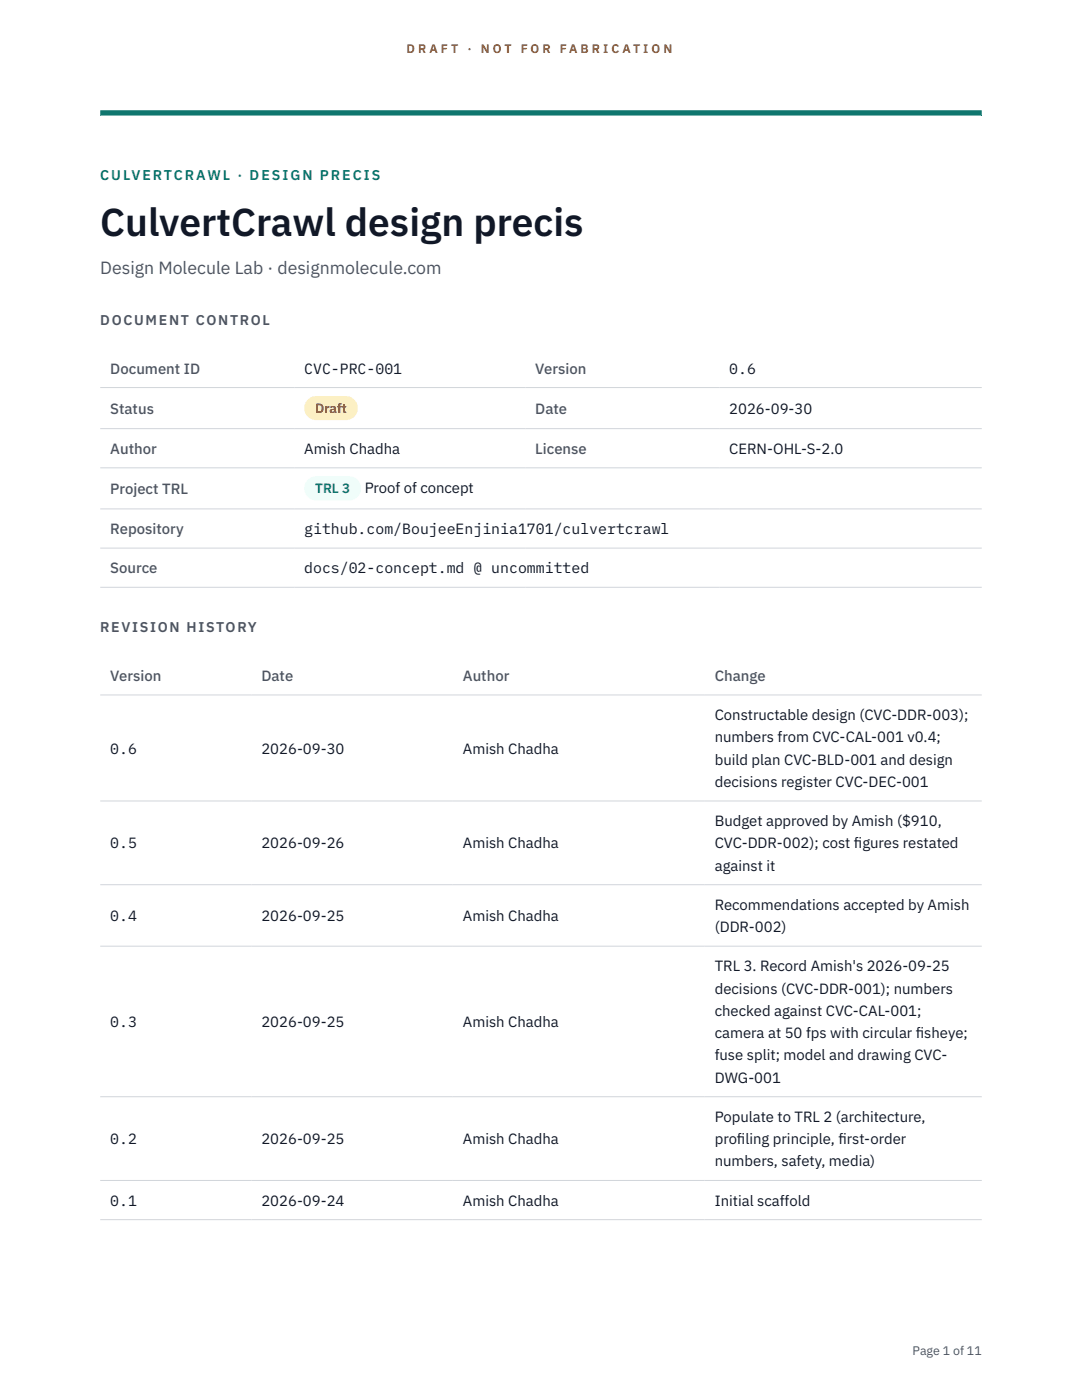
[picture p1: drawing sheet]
<svg xmlns="http://www.w3.org/2000/svg" width="216mm" height="279mm" viewBox="0 0 216 279" stroke-linecap="round" stroke-linejoin="round" font-family="sans-serif">
<defs><g id="words">
<text font-size="7.8" fill="#111827" x="20" y="47.1">CulvertCrawl design precis</text>
<text font-size="3.5" fill="#4b5563" x="20" y="54.6">Design Molecule Lab · designmolecule.com</text>
<g font-size="3" fill="#4b5563">
<text x="22" y="74.5">Document ID</text>
<text x="106.8" y="74.5">Version</text>
<text x="22" y="82.6">Status</text>
<text x="106.8" y="82.6">Date</text>
<text x="22" y="90.6">Author</text>
<text x="106.8" y="90.6">License</text>
<text x="22" y="98.6">Project TRL</text>
<text x="22" y="106.6">Repository</text>
<text x="22" y="114.4">Source</text>
<text x="22" y="135.9">Version</text>
<text x="52.2" y="135.9">Date</text>
<text x="92.4" y="135.9">Author</text>
<text x="142.6" y="135.9">Change</text>
</g>
<g font-size="3" fill="#111827">
<text x="60.7" y="74.5">CVC-PRC-001</text>
<text x="145.5" y="74.5">0.6</text>
<text x="145.5" y="82.6">2026-09-30</text>
<text x="60.7" y="90.6">Amish Chadha</text>
<text x="145.5" y="90.6">CERN-OHL-S-2.0</text>
<text x="72.8" y="98.5">Proof of concept</text>
<text x="60.7" y="106.6">github.com/BoujeeEnjinia1701/culvertcrawl</text>
<text x="60.7" y="114.4">docs/02-concept.md @ uncommitted</text>
<text x="142.6" y="143.7">Constructable design (CVC-DDR-003);</text>
<text x="142.6" y="148.2">numbers from CVC-CAL-001 v0.4;</text>
<text x="22" y="150.4">0.6</text>
<text x="52.2" y="150.4">2026-09-30</text>
<text x="92.4" y="150.4">Amish Chadha</text>
<text x="142.6" y="152.6">build plan CVC-BLD-001 and design</text>
<text x="142.6" y="157.1">decisions register CVC-DEC-001</text>
<text x="142.6" y="164.9">Budget approved by Amish ($910,</text>
<text x="22" y="169.3">0.5</text>
<text x="52.2" y="169.3">2026-09-26</text>
<text x="92.4" y="169.3">Amish Chadha</text>
<text x="142.6" y="169.3">CVC-DDR-002); cost f</text>
<text x="142.6" y="173.8">against it</text>
<text x="170.4" y="169.3">igures restated</text>
<text x="22" y="183.8">0.4</text>
<text x="52.2" y="183.8">2026-09-25</text>
<text x="92.4" y="183.8">Amish Chadha</text>
<text x="142.6" y="181.6">Recommendations accepted by Amish</text>
<text x="142.6" y="186">(DDR-002)</text>
<text x="142.6" y="193.9">TRL 3. Record Amish's 2026-09-25</text>
<text x="142.6" y="198.3">decisions (CVC-DDR-001); numbers</text>
<text x="142.6" y="202.7">checked against CVC-CAL-001;</text>
<text x="22" y="205">0.3</text>
<text x="52.2" y="205">2026-09-25</text>
<text x="92.4" y="205">Amish Chadha</text>
<text x="142.6" y="207.2">camera at 50 fps with circular f</text>
<text x="182.8" y="207.2">isheye;</text>
<text x="142.6" y="211.6">fuse split; model and drawing CVC-</text>
<text x="142.6" y="216.1">DWG-001</text>
<text x="142.6" y="223.9">Populate to TRL 2 (architecture,</text>
<text x="22" y="228.3">0.2</text>
<text x="52.2" y="228.3">2026-09-25</text>
<text x="92.4" y="228.3">Amish Chadha</text>
<text x="142.6" y="228.3">prof</text>
<text x="142.6" y="232.8">numbers, safety, media)</text>
<text x="147.1" y="228.3">iling principle, f</text>
<text x="167.3" y="228.3">irst-order</text>
<text x="22" y="240.6">0.1</text>
<text x="52.2" y="240.6">2026-09-24</text>
<text x="92.4" y="240.6">Amish Chadha</text>
<text x="142.6" y="240.6">Initial scaffold</text>
</g>
<text font-size="2.8" fill="#0f766e" x="20" y="36">CULVERTCRAWL · DESIGN PRECIS</text>
<g font-size="2.8" fill="#4b5563">
<text x="20" y="64.8">DOCUMENT CONTROL</text>
<text x="20" y="126.2">REVISION HISTORY</text>
</g>
<text font-size="2.7" fill="#92400e" x="62.9" y="82.5">Draft</text>
<text font-size="2.7" fill="#0f766e" x="62.9" y="98.5">TRL 3</text>
<g font-size="2.5" fill="#b45309">
<text x="81.1" y="10.5">D R A F T</text>
<text x="93.3" y="10.5">·</text>
<text x="95.9" y="10.5">N O T</text>
<text x="103.9" y="10.5">F O R</text>
<text x="111.7" y="10.5">F A B R I C A T I O N</text>
</g>
<text font-size="2.5" fill="#4b5563" x="182.1" y="270.3">Page 1 of 11</text>
</g></defs>
<path d="M20 23.1h175.9zM20 22h175.9v1.1h-175.9z" fill-rule="evenodd" fill="#0f766e"/>
<g fill="none" stroke="#d1d5db" stroke-width=".2">
<path d="M20 77.3h175.9M20 85.5h175.9M20 93.4h175.9M20 101.6h175.9M20 109.4h175.9M20 117.2h175.9M20 138.7h175.9M20 159.9h175.9M20 176.6h175.9M20 188.8h175.9M20 218.9h175.9M20 235.6h175.9"/>
<path d="M20 243.4h175.9"/>
</g>
<path d="M60.7 79h10.7v4.9h-10.7z" fill="#fef3c7"/>
<path d="M60.7 95.1h11.4v4.8h-11.4z" fill="#f0fdfa"/>
<use href="#words"/>
</svg>
